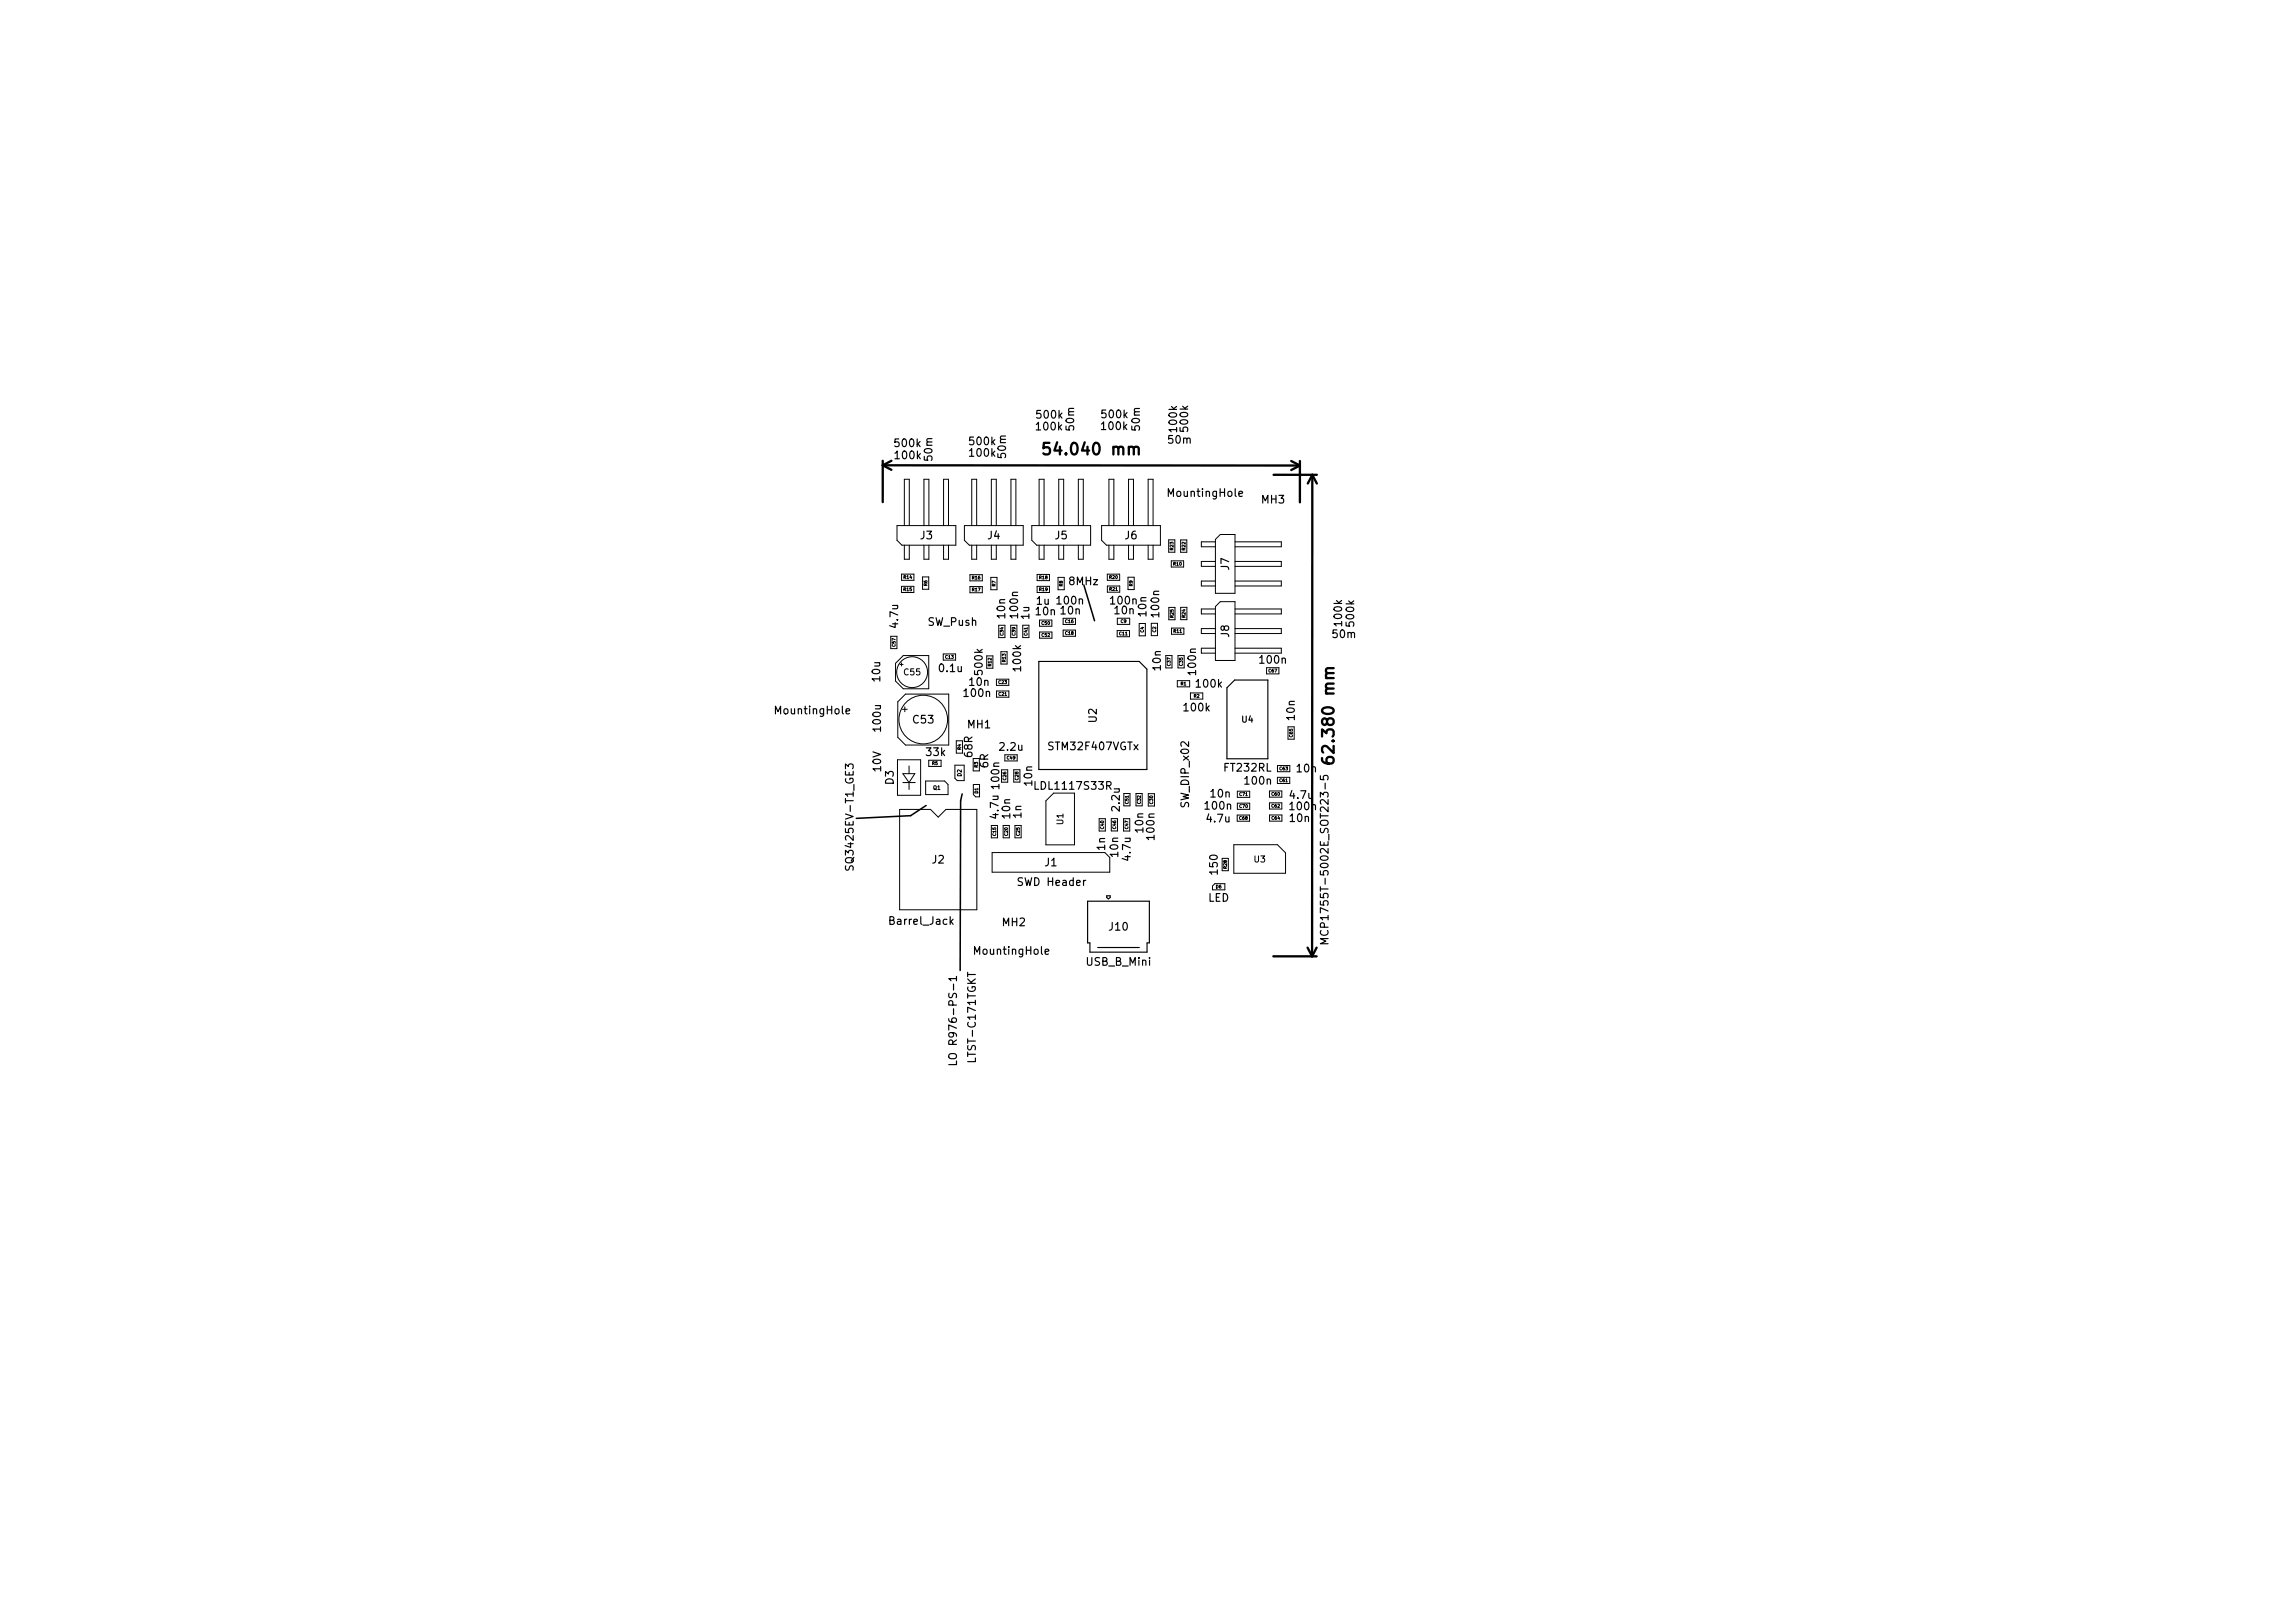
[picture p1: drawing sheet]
<svg xmlns="http://www.w3.org/2000/svg" width="297mm" height="210mm" viewBox="0 0 297 210" stroke-linecap="round" stroke-linejoin="round" font-family="sans-serif">
<defs><g id="words">
<g font-size="2.1">
<text x="136" y="58.9">54.040 mm</text>
<text x="172.8" y="98" transform="rotate(-90 172.8 98)">62.380 mm</text>
</g>
<g font-size="1.4">
<text x="116" y="57.9">500k</text>
<text x="116" y="59.5">100k</text>
<text x="120.8" y="59.6" transform="rotate(-90 120.8 59.6)">50m</text>
<text x="125.7" y="57.7">500k</text>
<text x="125.7" y="59.2">100k</text>
<text x="130.3" y="59.3" transform="rotate(-90 130.3 59.3)">50m</text>
<text x="134.3" y="55.7">100k</text>
<text x="134.4" y="54.2">500k</text>
<text x="139.1" y="55.7" transform="rotate(-90 139.1 55.7)">50m</text>
<text x="142.8" y="55.7">100k</text>
<text x="142.8" y="54.2">500k</text>
<text x="147.7" y="55.7" transform="rotate(-90 147.7 55.7)">50m</text>
<text x="151.4" y="57.5">50m</text>
<text x="152.5" y="55.8" transform="rotate(-90 152.5 55.8)">100k</text>
<text x="153.9" y="55.8" transform="rotate(-90 153.9 55.8)">500k</text>
<text x="151.5" y="64.4">MountingHole</text>
<text x="163.4" y="65.2">MH3</text>
<text x="119.2" y="69.9">J3</text>
<text x="128" y="69.9">J4</text>
<text x="136.7" y="69.9">J5</text>
<text x="145.7" y="69.9">J6</text>
<text x="138.5" y="75.8">8MHz</text>
<text x="159.2" y="73.8" transform="rotate(-90 159.2 73.8)">J7</text>
<text x="116.3" y="81.2" transform="rotate(-90 116.3 81.2)">4.7u</text>
<text x="120.2" y="81.1">SW_Push</text>
<text x="130.2" y="80" transform="rotate(-90 130.2 80)">10n</text>
<text x="131.9" y="80" transform="rotate(-90 131.9 80)">100n</text>
<text x="133.3" y="80.2" transform="rotate(-90 133.3 80.2)">1u</text>
<text x="134.2" y="79.7">10n 10n</text>
<text x="134.3" y="78.3">1u</text>
<text x="137" y="78.3">100n</text>
<text x="144" y="78.3">100n</text>
<text x="144.4" y="79.6">10n</text>
<text x="148.5" y="79.8" transform="rotate(-90 148.5 79.8)">10n</text>
<text x="150.2" y="79.8" transform="rotate(-90 150.2 79.8)">100n</text>
<text x="159.2" y="82.5" transform="rotate(-90 159.2 82.5)">J8</text>
<text x="172.7" y="82.6">50m</text>
<text x="173.9" y="81" transform="rotate(-90 173.9 81)">100k</text>
<text x="175.4" y="81" transform="rotate(-90 175.4 81)">500k</text>
<text x="114" y="88.2" transform="rotate(-90 114 88.2)">10u</text>
<text x="121.7" y="87.1">0.1u</text>
<text x="125.6" y="88.8">10n</text>
<text x="127.3" y="87.3" transform="rotate(-90 127.3 87.3)">500k</text>
<text x="132.3" y="86.8" transform="rotate(-90 132.3 86.8)">100k</text>
<text x="150.4" y="86.8" transform="rotate(-90 150.4 86.8)">10n</text>
<text x="154.9" y="87.3" transform="rotate(-90 154.9 87.3)">100n</text>
<text x="155" y="89.1">100k</text>
<text x="163.3" y="86">100n</text>
<text x="100.6" y="92.5">MountingHole</text>
<text x="114.1" y="94.6" transform="rotate(-90 114.1 94.6)">100u</text>
<text x="118.3" y="93.7">C53</text>
<text x="125" y="90.3">100n</text>
<text x="125.4" y="94.3">MH1</text>
<text x="142.1" y="93.6" transform="rotate(-90 142.1 93.6)">U2</text>
<text x="153.5" y="92.1">100k</text>
<text x="167.7" y="93.2" transform="rotate(-90 167.7 93.2)">10n</text>
<text x="114.1" y="99.9" transform="rotate(-90 114.1 99.9)">10V</text>
<text x="115.8" y="101.6" transform="rotate(-90 115.8 101.6)">D3</text>
<text x="120" y="97.9">33k</text>
<text x="126" y="98" transform="rotate(-90 126 98)">68R</text>
<text x="128" y="99.4" transform="rotate(-90 128 99.4)">6R</text>
<text x="129.6" y="97.2">2.2u</text>
<text x="133.7" y="101.7" transform="rotate(-90 133.7 101.7)">10n</text>
<text x="136" y="97.2">STM32F407VGTx</text>
<text x="158.6" y="99.9">FT232RL</text>
<text x="161.4" y="101.6">100n</text>
<text x="168" y="100">10n</text>
<text x="129.3" y="105.9" transform="rotate(-90 129.3 105.9)">4.7u</text>
<text x="129.5" y="102.1" transform="rotate(-90 129.5 102.1)">100n</text>
<text x="130.9" y="106" transform="rotate(-90 130.9 106)">10n</text>
<text x="132.3" y="106" transform="rotate(-90 132.3 106)">1n</text>
<text x="134.3" y="102.3">LDL1117S33R</text>
<text x="145" y="105" transform="rotate(-90 145 105)">2.2u</text>
<text x="148.1" y="107.8" transform="rotate(-90 148.1 107.8)">10n</text>
<text x="154" y="104.5" transform="rotate(-90 154 104.5)">SW_DIP_x02</text>
<text x="156.2" y="104.9">100n</text>
<text x="156.4" y="106.5">4.7u</text>
<text x="156.9" y="103.3">10n</text>
<text x="167.1" y="106.5">10n</text>
<text x="167.2" y="103.5">4.7u</text>
<text x="167.2" y="104.9">100n</text>
<text x="110.6" y="112.2" transform="rotate(-90 110.6 112.2)">SQ3425EV-T1_GE3</text>
<text x="120.8" y="111.9">J2</text>
<text x="135.4" y="112.2">J1</text>
<text x="143.2" y="110.1" transform="rotate(-90 143.2 110.1)">1n</text>
<text x="144.9" y="110.9" transform="rotate(-90 144.9 110.9)">10n</text>
<text x="146.5" y="111.4" transform="rotate(-90 146.5 111.4)">4.7u</text>
<text x="149.6" y="108.7" transform="rotate(-90 149.6 108.7)">100n</text>
<text x="157.7" y="113.2" transform="rotate(-90 157.7 113.2)">150</text>
<text x="115.4" y="119.8">Barrel_Jack</text>
<text x="129.9" y="120">MH2</text>
<text x="132" y="114.8">SWD Header</text>
<text x="156.5" y="116.8">LED</text>
<text x="126.4" y="123.7">MountingHole</text>
<text x="140.8" y="125.1">USB_B_Mini</text>
<text x="143.7" y="120.5">J10</text>
<text x="172.1" y="120.7" transform="rotate(-90 172.1 120.7)">MCP1755T-5002E_SOT223-5</text>
<text x="123.9" y="136.8" transform="rotate(-90 123.9 136.8)">LO R976-PS-1</text>
<text x="126.4" y="137.4" transform="rotate(-90 126.4 137.4)">LTST-C171TGKT</text>
</g>
<g font-size="1.1">
<text x="117.1" y="87.5">C55</text>
<text x="160.9" y="93.6">U4</text>
<text x="137.7" y="106.8" transform="rotate(-90 137.7 106.8)">U1</text>
<text x="162.5" y="111.7">U3</text>
</g>
<g font-size=".7">
<text x="124.5" y="100.6" transform="rotate(-90 124.5 100.6)">D2</text>
<text x="120.9" y="102.3">Q1</text>
</g>
<g font-size=".6">
<text x="152" y="71.2" transform="rotate(-90 152 71.2)">R23</text>
<text x="153.5" y="71.3" transform="rotate(-90 153.5 71.3)">R22</text>
<text x="117.1" y="76.6">R15</text>
<text x="117.1" y="75">R14</text>
<text x="120.1" y="75.9" transform="rotate(-90 120.1 75.9)">R6</text>
<text x="125.9" y="75">R16</text>
<text x="125.9" y="76.6">R17</text>
<text x="128.9" y="76" transform="rotate(-90 128.9 76)">R7</text>
<text x="134.6" y="76.6">R19</text>
<text x="134.6" y="75">R18</text>
<text x="137.7" y="76" transform="rotate(-90 137.7 76)">R8</text>
<text x="143.7" y="75">R20</text>
<text x="143.7" y="76.5">R21</text>
<text x="146.7" y="75.9" transform="rotate(-90 146.7 75.9)">R9</text>
<text x="152" y="73.3">R10</text>
<text x="116" y="83.7" transform="rotate(-90 116 83.7)">C57</text>
<text x="130" y="82.3" transform="rotate(-90 130 82.3)">C34</text>
<text x="131.5" y="82.3" transform="rotate(-90 131.5 82.3)">C39</text>
<text x="133.1" y="82.3" transform="rotate(-90 133.1 82.3)">C41</text>
<text x="134.9" y="80.9">C50</text>
<text x="135" y="82.5">C52</text>
<text x="138" y="80.7">C16</text>
<text x="138" y="82.2">C18</text>
<text x="145" y="82.3">C11</text>
<text x="145.2" y="80.7">C9</text>
<text x="148.2" y="81.9" transform="rotate(-90 148.2 81.9)">C4</text>
<text x="149.7" y="81.9" transform="rotate(-90 149.7 81.9)">C2</text>
<text x="152" y="80" transform="rotate(-90 152 80)">R25</text>
<text x="152" y="82">R11</text>
<text x="153.6" y="80" transform="rotate(-90 153.6 80)">R24</text>
<text x="122.5" y="85.3">C13</text>
<text x="128.4" y="86.3" transform="rotate(-90 128.4 86.3)">R12</text>
<text x="129.4" y="88.6">C23</text>
<text x="130.3" y="85.7" transform="rotate(-90 130.3 85.7)">R13</text>
<text x="151.6" y="86.2" transform="rotate(-90 151.6 86.2)">C37</text>
<text x="153" y="88.8">R1</text>
<text x="153.2" y="86.2" transform="rotate(-90 153.2 86.2)">C35</text>
<text x="164.4" y="87.1">C67</text>
<text x="129.4" y="90.1">C21</text>
<text x="154.7" y="90.4">R2</text>
<text x="167.5" y="95.5" transform="rotate(-90 167.5 95.5)">C65</text>
<text x="120.8" y="99.1">R5</text>
<text x="124.5" y="97.1" transform="rotate(-90 124.5 97.1)">R4</text>
<text x="126.7" y="99.4" transform="rotate(-90 126.7 99.4)">R3</text>
<text x="130.3" y="101" transform="rotate(-90 130.3 101)">C26</text>
<text x="130.5" y="98.4">C49</text>
<text x="131.9" y="101" transform="rotate(-90 131.9 101)">C28</text>
<text x="165.8" y="101.3">C61</text>
<text x="165.8" y="99.8">C63</text>
<text x="126.7" y="102.8" transform="rotate(-90 126.7 102.8)">D1</text>
<text x="143" y="107.4" transform="rotate(-90 143 107.4)">C40</text>
<text x="144.6" y="107.4" transform="rotate(-90 144.6 107.4)">C46</text>
<text x="146.1" y="107.4" transform="rotate(-90 146.1 107.4)">C47</text>
<text x="146.2" y="104.1" transform="rotate(-90 146.2 104.1)">C51</text>
<text x="147.8" y="104.1" transform="rotate(-90 147.8 104.1)">C32</text>
<text x="149.3" y="104.1" transform="rotate(-90 149.3 104.1)">C30</text>
<text x="160.6" y="106.2">C68</text>
<text x="160.6" y="103.1">C71</text>
<text x="160.6" y="104.6">C70</text>
<text x="164.7" y="104.6">C62</text>
<text x="164.7" y="103.1">C60</text>
<text x="164.7" y="106.2">C64</text>
<text x="129" y="108.2" transform="rotate(-90 129 108.2)">C15</text>
<text x="130.5" y="108.2" transform="rotate(-90 130.5 108.2)">C20</text>
<text x="132.1" y="108.2" transform="rotate(-90 132.1 108.2)">C25</text>
<text x="158.9" y="112.5" transform="rotate(-90 158.9 112.5)">R28</text>
<text x="157.5" y="115.1">D6</text>
</g>
</g></defs>
<path d="M140.4 75.8l1.4 4.6M120 104.3l-2 1.4-7.1 .3M124.6 102.8l-.2 .9v22" fill="none" stroke="#000" stroke-width=".2"/>
<g fill="none" stroke="#000" stroke-width=".3">
<path d="M114.4 59.7v5.3M115.5 59.7l-1.1 .6M135.9 57.4h-.7v.7l.2-.2 .5 .1 .1 .2-.1 .5-.2 .2h-.3l-.2-.2M146.9 58.1l.2-.2h.3l.1 1M167.3 59.7l1.1 .6M168.4 59.7v5.4M114.4 60.3h54M114.4 60.3l1.1 .6M165 61.5h5.6M168.4 60.3l-1.1 .6M170 61.5v62.4M170 61.5l-.6 1.1"/>
<path d="M170 61.5l.6 1.1M171.3 98.2a.59 .59 0 0 0 .6 .7h.6l.2-.1 .1-.5-.2-.2h-.5l-.2 .1-.1 .4 .3 .3M172.8 86.6h-1v.4l.2 .2M164.9 123.9h5.7M169.4 122.8l.6 1.1M170.6 122.8l-.6 1.1"/>
</g>
<g fill="none" stroke="#000" stroke-width=".13">
<path d="M116.2 68.1h7.6v2.5h-7l-.6-.6zM116.8 76h1.6v.8h-1.6zM116.8 74.4h1.6v.8h-1.6zM117.1 68.1v-6h.7v6M117.1 70.6v1.8h.7v-1.8M119.5 74.7h.8v1.6h-.8zM119.7 68.1v-6h.6v6M119.7 70.6v1.8h.6v-1.8M122.2 68.1v-6h.7v6M122.2 70.6v1.8h.7v-1.8M124.9 68.1h7.6v2.5h-6.9l-.7-.6zM125.6 74.4h1.6v.8h-1.6z"/>
<path d="M125.6 76h1.6v.8h-1.6zM125.9 68.1v-6h.6v6M125.9 70.6v1.8h.6v-1.8M128.4 74.8h.8v1.6h-.8zM128.4 68.1v-6h.7v6M128.4 70.6v1.8h.7v-1.8M131 68.1v-6h.6v6M131 70.6v1.8h.6v-1.8M133.7 68.1h7.6v2.5h-7l-.6-.6zM134.3 74.4h1.6v.8h-1.6zM134.3 76h1.6v.8h-1.6zM134.6 68.1v-6h.6v6"/>
<path d="M134.6 70.6v1.8h.6v-1.8M137.1 74.8h.8v1.6h-.8zM137.2 68.1v-6h.6v6M137.2 70.6v1.8h.6v-1.8M139.7 68.1v-6h.6v6M139.7 70.6v1.8h.6v-1.8M142.7 68.1h7.6v2.5h-7l-.6-.6zM143.4 74.4h1.6v.8h-1.6zM143.5 75.9h1.6v.8h-1.6zM143.7 68.1v-6h.6v6M143.7 70.6v1.8h.6v-1.8M146.1 74.8h.8v1.6h-.8z"/>
<path d="M146.2 68.1v-6h.6v6M146.2 70.6v1.8h.6v-1.8M148.7 68.1v-6h.7v6M148.7 70.6v1.8h.7v-1.8M151.4 69.9h.8v1.6h-.8zM151.4 78.7h.8v1.6h-.8zM151.7 72.7h1.6v.8h-1.6zM152.9 69.9h.8v1.6h-.8zM152.9 78.7h.9v1.6h-.9zM157.4 70.2h-1.8v.6h1.8M157.4 72.7h-1.8v.7h1.8M157.4 75.3h-1.8v.6h1.8"/>
<path d="M157.4 78.9h-1.8v.6h1.8M157.4 78.6l.7-.7h1.9v7.7h-2.6zM157.4 69.9l.7-.7h1.9v7.7h-2.6zM160 70.2h6v.6h-6M160 72.7h6v.7h-6M160 75.3h6v.6h-6M160 78.9h6v.6h-6M115.4 82.4h.8v1.6h-.8zM116 85.9l1-1h3.3v4.3h-3.3l-1-1zM116.3 98.4h3v4.6h-3zM116.6 86.1h.4M116.8 85.9v.4"/>
<path d="M116.9 91.9h.6M117.2 91.6v.6M117.3 89.9h5.6v6.6h-5.6l-1-1v-4.6zM117.8 99.2v1M120.3 98.5h1.6v.8h-1.6zM122.2 84.7h1.6v.8h-1.6zM123.7 99.1h1.2v2h-.9l-.3-.3zM124.7 96h-.8v1.6h.8M126.9 98.3h-.8v1.6h.8M127.8 85h.8v1.6h-.8zM129.1 88h1.6v.8h-1.6zM129.1 89.5h1.6v.8h-1.6z"/>
<path d="M129.4 81h.8v1.6h-.8zM129.7 84.4h.8v1.6h-.8zM129.7 99.7h.8v1.6h-.8M130.2 97.8h1.6v.8h-1.6zM130.9 81h.8v1.6h-.8zM131.3 99.7h.8v1.6h-.8zM132.5 81h.8v1.6h-.8zM134.7 80.3h1.6v.8h-1.6zM134.7 81.9h1.6v.8h-1.6zM137.7 80.1v.8h1.6v-.8M137.7 81.6h1.6v.8h-1.6zM144.7 81.7h1.6v.8h-1.6z"/>
<path d="M144.7 80.1h1.6v.8h-1.6zM147.6 80.8h.8v1.6h-.8zM149.1 80.7h.8v1.6h-.8zM151 84.9h.8v1.6h-.8zM151.8 81.4h1.6v.8h-1.6zM152.5 88.2h1.6v.8h-1.6zM152.6 84.9h.8v1.6h-.8zM154.2 89.8h1.6v.8h-1.6zM157.4 84h-1.8v.6h1.8M157.4 81.4h-1.8v.7h1.8M160 84h6v.6h-6M160 81.4h6v.7h-6"/>
<path d="M164.1 86.5h1.6v.8h-1.6zM165.5 99.2h1.6v.8h-1.6zM166.9 94.2h.7v1.6h-.7zM116.5 104.9h4l1 1 1-1h4v13h-10zM117 101.4h1.6M117 100.2h1.5l-.7 1.2zM117.8 101.4v.9M119.9 101.2h2.5l.4 .4v1.3h-2.9zM126.1 101.6h.8v1.6h-.5l-.3-.3zM128.4 106.9h.8v1.6h-.8zM128.5 110.4h14.6l.7 .7v1.9h-15.3zM129.9 106.9h.9v1.6h-.9z"/>
<path d="M131.5 106.9h.8v1.6h-.8zM135.5 103.7l1-1h2.7v6.7h-3.7zM142.4 106.1h.8v1.6h-.8zM144 106h.8v1.6h-.8zM145.5 106.1h.8v1.6h-.8zM145.6 102.8h.8v1.6h-.8zM147.2 102.8h.8v1.6h-.8zM148.8 102.8h.8v1.6h-.8zM157.4 114.5h1.3v.8h-1.6v-.5zM158.3 111.2h.8v1.6h-.8zM159.8 109.4h5.7l1 1.1v2.6h-6.7zM160.3 105.6h1.6v.8h-1.6z"/>
<path d="M160.3 102.5h1.6v.8h-1.6zM160.3 104h1.6v.8h-1.6zM164.5 102.5h1.5v.8h-1.5zM164.5 104h1.5v.8h-1.5zM164.5 105.6h1.6v.8h-1.6zM165.5 100.7h1.6v.8h-1.6z"/>
<circle cx="118.2" cy="87.1" r="2"/>
<circle cx="119.6" cy="93.2" r="3.1"/>
</g>
<g fill="none" stroke="#000" stroke-width=".15">
<path d="M109.5 99.6v-.6l.4 .3 .1-.3h.4l.1 .2-.1 .4M134.6 85.7h13l1 1v13h-14zM158.9 89.1l1-1h4.3v10.2h-5.3zM109.6 112.2l-.1 .3 .1 .2h.3l.2-.4 .2-.1 .2 .1v.4M140.9 116.7h8v5.4h-.3v1.2h-7.4v-1.2h-.3zM143.4 116h.4v.3l-.2 .1-.2-.1zM171 100.5v.5h.5l-.1-.1 .1-.4 .1-.1 .3 .1 .1 .1-.1 .4M171.7 101.4v.8M123.9 137.4v.5h-1M123.9 126.8h-1l.3 .3M123.9 126.5v.6M142.2 122.7h5.4"/>
<path d="M171.1 120.5a.4 .4 0 0 0 0 .5 .4 .4 0 0 0 .5 .2 .37 .37 0 0 0 .4-.2 .37 .37 0 0 0-.1-.5M172 121.6h-1l.8 .3-.8 .4h1"/>
</g>
<use href="#words"/>
</svg>
